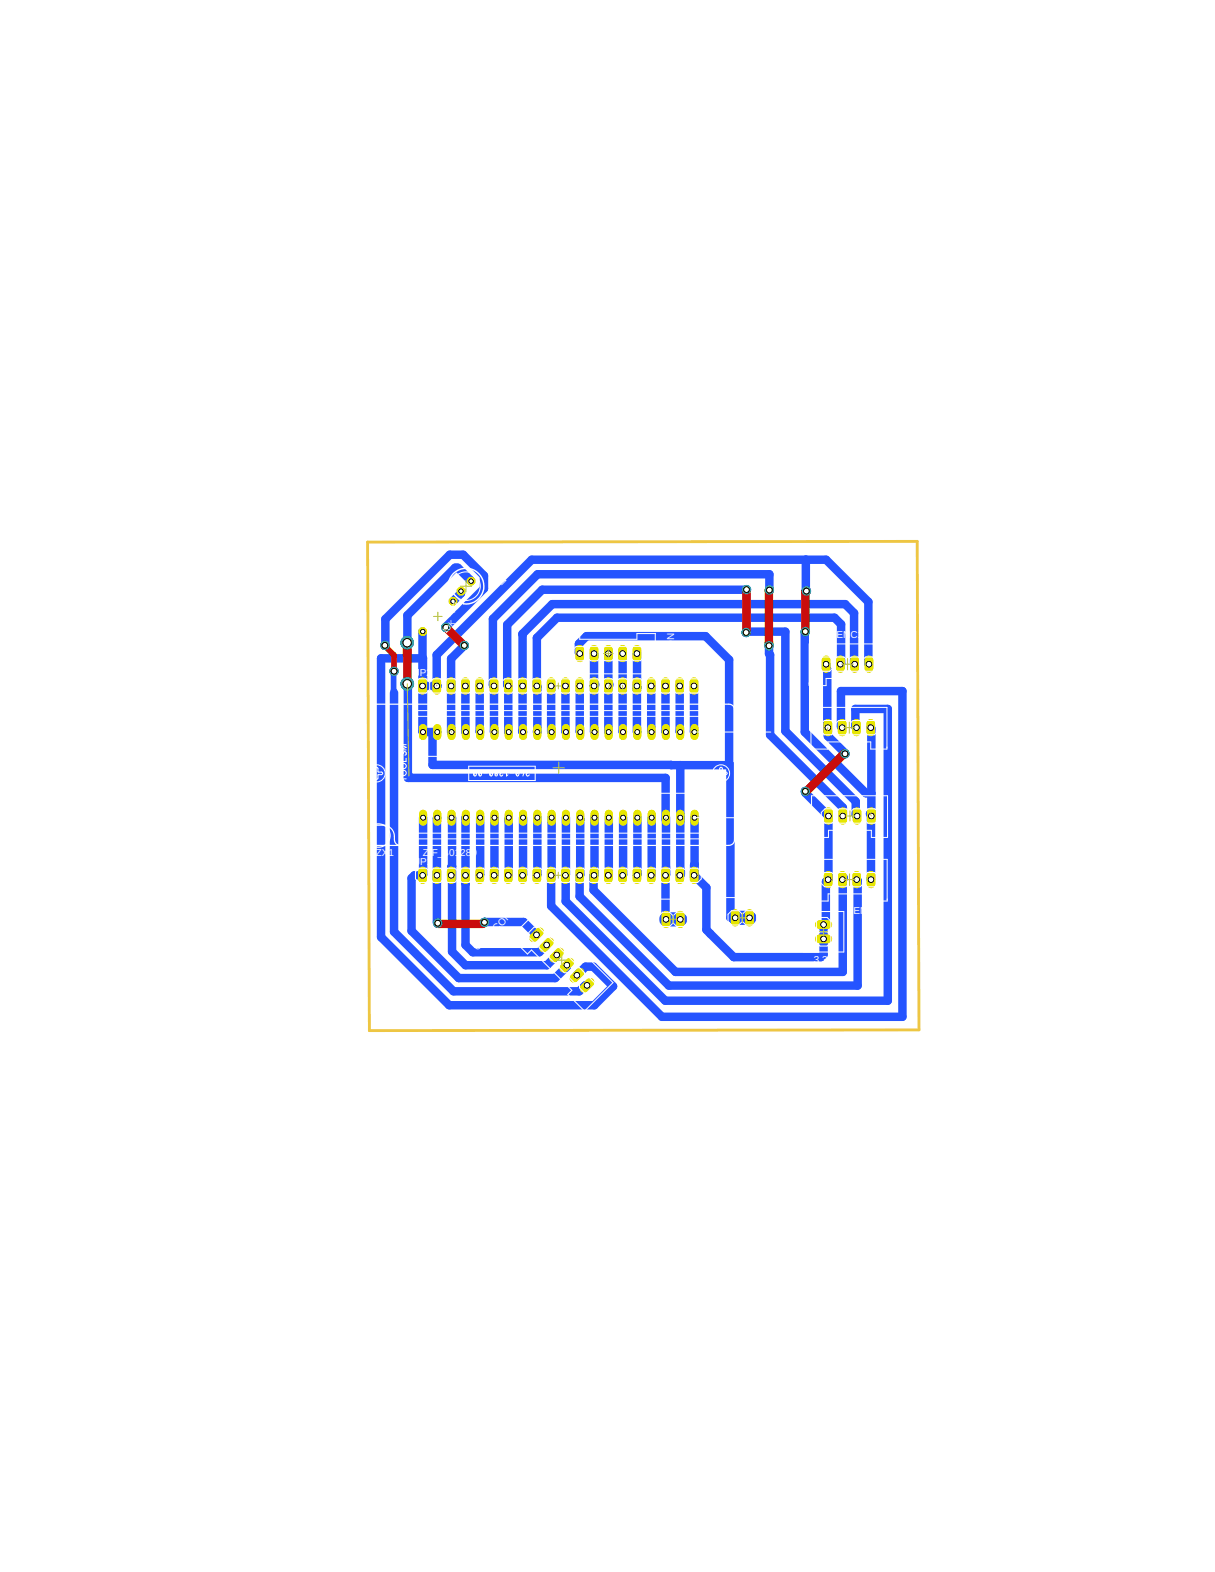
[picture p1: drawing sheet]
<svg xmlns="http://www.w3.org/2000/svg" width="216mm" height="279mm" viewBox="0 0 216 279" stroke-linecap="round" stroke-linejoin="round" font-family="sans-serif">
<defs><g id="words">
<g font-size="1.8" fill="#fff">
<text x="84" y="99" transform="rotate(45 84 99)">LED5MM</text>
<text x="79.5" y="110" transform="rotate(-45 79.5 110)">U$2</text>
<text x="148.6" y="113.3">E</text>
<text x="149.8" y="113.3">NC1</text>
<text x="119.8" y="120" transform="rotate(-90 119.8 120)">CYTRON</text>
<text x="73.7" y="120.1">JP2</text>
<text x="151.9" y="125">ENC3</text>
<text x="149.2" y="149.9">ENC2</text>
<text x="66.8" y="152.2">Z</text>
<text x="67.9" y="152.2">X1</text>
<text x="73.7" y="153.7">JP1</text>
<text x="75.2" y="152.2">ZIF</text>
<text x="77.8" y="152.2">_40</text>
<text x="80.8" y="152.2">12</text>
<text x="82.8" y="152.2">80</text>
<text x="151.6" y="162.4">E</text>
<text x="152.8" y="162.4">NC4</text>
<text x="84.9" y="169" transform="rotate(-45 84.9 169)">CAN_CON</text>
<text x="144.6" y="171.2">3.3V</text>
</g>
<g font-size="1.4" fill="#fff">
<text x="77.1" y="111.3" transform="rotate(-45 77.1 111.3)">RES-7</text>
<text x="79.2" y="112.6" transform="rotate(-45 79.2 112.6)">10K</text>
</g>
</g></defs>
<g fill="none" stroke="#2554ff" stroke-width="1.5">
<path d="M143.2 99.5v5.4l.1 .2M75.1 112.2l.1 17.9M79.2 111.5l6.8-6.9v-2.3l-3.7-3.7h-2.4l-11.4 11.4-.1 4.7M81.9 105.1v.4l-1.4 1.4M82.5 114.7l-2.3 2.4v12.9M83.7 103.3l-2.4-2.4h-.4l-8.5 8.5-.1 4.8M92.9 112.7v.1M103 116.2l-.1-.2v-1.6l1.3-1.3h21.2l4.2 4.2v18.7M105.6 116.2v13.9M108.1 116.2l.1 13.9M110.6 116.2l.1 13.9M113.2 116.2h.1"/>
<path d="M113.2 116.2v13.9M132.6 112.4l.1-.1h6.9v17.6l12.5 12.6v2.3l.2 .2M132.6 104.8h-36.2l-6.3 6.2v10.7l.2 .2 .1 8.2M132.7 104.8h-.1M136.7 114.8v1.4l.1 .2v14.2l13 12.9v1.5M136.7 104.9v-2.8h-41.2l-7.9 7.9v11.7l.2 .2 .1 8.2M143.1 112.2l-.1 .1v17.8l10.9 10.9h.9M146.8 118v.8l.2 .2v10.9M149.3 118h.1M149.3 118l.2-.1v-6.9l-1.2-1.2h-49.3l-3.6 3.6 .1 16.7-.1-.1M151.9 118l-.1-.1v-8.9l-1.6-1.6h-52.1l-5.2 5.2v17.5l-.1-.2M154.4 118l-.1-.1v-10.9l-7.5-7.5h-52.3l-16.9 16.9v5.8l-.2 .1v-.5l.3 .2v-.1h-2.6"/>
<path d="M70 123.1v42.5l10.6 10.6h22.3l1.1-1.1h.3M72.4 121.5l.1 .1v16.7h45.8v7.4M72.7 137.9l.1 .1M75.2 130.1v-13.1h-7.5v49.6l12.1 12.1h25.8l3.3-3.4-3.5-3.5h-1.3l-1.6 1.5M75.2 130.1h1.7v5.9h52.9v27.1h3.4l.3 .3M77 130.1h.7M77.6 121.8l-.2 .2M80.2 130.1v.1M82.7 121.9l.1 8.2M85.2 121.9l.1 8.2M97.9 121.9l.1 8.2M100.5 121.9l.1 8.2"/>
<path d="M103 121.9l.1 8.2M105.8 121.7l-.2 .2M108.3 121.7l-.2 .2M110.6 121.8h.1M110.6 122.7l.1 .1M113.2 122.4v.1M115.7 121.9l.1 8.2M118.3 121.9v8.2M120.8 121.9l.1 8.2M120.9 136l-.1 19.6 .2-.2v-.8M123.3 121.9l.1 8.2M147.1 129.3v1.5l3.1 3.2"/>
<path d="M149.6 129.3l-.2-.2v-6.3h11v57.9h-42.8l-19.7-19.7v-5.4M152.2 129.3l-.2-.1v-3.2h5.8v51.9h-39.6l-17.7-17.7v-4.6M154.6 129.2l.2 .3v15.5M75.2 145.3v10.2l-1.6 .1-.5 .5v9.4l8.4 8.3h17.2l2-2v-.3M77.7 145.3l-.1 18.6 .2 .2M80.2 145.3l.1 23.8 2.4 2.5h14.5l1.7-1.9M80.3 154l-.1 .1v1.5M82.7 157v.1M82.8 145.3l-.1 22.7 1.3 1.2h11.8l1.3-1.2M85.3 145.3v10.3M87.9 145.3l-.1 10.3M90.4 145.3l-.1 10.3"/>
<path d="M92.9 145.3v10.3M95.5 145.3l-.1 10.3M97.9 155.6h.1M98 145.3l-.1 10.3M100.6 145.3v10.1l-.2 .1M103.1 145.3l-.1 14 15.9 15.9h33.5v-18.7l-.2-.2M105.6 145.3v10.2l-.1 .2v2.5l14.5 14.5h29.8v-16.8l-.1 .1v.3l.2-.4M108.2 145.3l-.1 10.3M110.7 145.3l-.1 10.3M113.3 145.3l-.1 10.3M115.8 145.3l-.1 10.3M118.3 145.3v18.1"/>
<path d="M123.5 153.6l-.2 .2v2.1M123.5 145.2l-.2 10.4 2.2 2.2v7.4l4.9 4.9h15.5l.4-.4v-5.4l-.1 .2M143.1 140.7v.2l4.1 4.1v11.3M147.2 156.3l-.2 .1M147.2 156.3l-.5 .4v7.2l-.5 .6M154.6 144.6l.2 .2v11.5h-.1M86.1 163.9h6.9l2.3 2.3M102.5 173.3h.1M130.5 163h.1M130.5 163l.1 .1M146.2 164.5h.1"/>
</g>
<path d="M118.3 163.4h2.6M130.6 163.1h2.6" fill="none" stroke="#2554ff" stroke-width="2.5"/>
<path d="M70 119.3v3.8M130.6 163.1l-.1 .2" fill="none" stroke="#2554ff" stroke-width="1"/>
<path d="M145.6 164.3h1.5" fill="none" stroke="#e6e600" stroke-width="1.5"/>
<circle cx="146.3" cy="164.3" r=".51" fill="#fff" stroke="#000" stroke-width=".18"/>
<path d="M145.6 166.9h1.5" fill="none" stroke="#e6e600" stroke-width="1.5"/>
<circle cx="146.3" cy="166.9" r=".51" fill="#fff" stroke="#000" stroke-width=".18"/>
<path d="M118.3 162.6v1.6" fill="none" stroke="#e6e600" stroke-width="1.5"/>
<circle cx="118.3" cy="163.4" r=".51" fill="#fff" stroke="#000" stroke-width=".18"/>
<path d="M120.9 162.6v1.6" fill="none" stroke="#e6e600" stroke-width="1.5"/>
<circle cx="120.9" cy="163.4" r=".51" fill="#fff" stroke="#000" stroke-width=".18"/>
<path d="M95.9 165.6l-1.1 1.1" fill="none" stroke="#e6e600" stroke-width="1.5"/>
<circle cx="95.3" cy="166.2" r=".51" fill="#fff" stroke="#000" stroke-width=".18"/>
<path d="M97.7 167.4l-1.1 1.1" fill="none" stroke="#e6e600" stroke-width="1.5"/>
<circle cx="97.1" cy="168" r=".51" fill="#fff" stroke="#000" stroke-width=".18"/>
<path d="M99.5 169.2l-1.1 1.1" fill="none" stroke="#e6e600" stroke-width="1.5"/>
<circle cx="98.9" cy="169.7" r=".51" fill="#fff" stroke="#000" stroke-width=".18"/>
<path d="M101.3 171l-1.1 1.1" fill="none" stroke="#e6e600" stroke-width="1.5"/>
<circle cx="100.7" cy="171.5" r=".51" fill="#fff" stroke="#000" stroke-width=".18"/>
<path d="M103.1 172.8l-1.1 1.1" fill="none" stroke="#e6e600" stroke-width="1.5"/>
<circle cx="102.5" cy="173.3" r=".51" fill="#fff" stroke="#000" stroke-width=".18"/>
<path d="M104.9 174.6l-1.1 1.1" fill="none" stroke="#e6e600" stroke-width="1.5"/>
<circle cx="104.3" cy="175.1" r=".51" fill="#fff" stroke="#000" stroke-width=".18"/>
<path d="M146.8 117.3v1.5" fill="none" stroke="#e6e600" stroke-width="1.5"/>
<circle cx="146.8" cy="118" r=".51" fill="#fff" stroke="#000" stroke-width=".18"/>
<path d="M149.3 117.3v1.5" fill="none" stroke="#e6e600" stroke-width="1.5"/>
<circle cx="149.3" cy="118" r=".51" fill="#fff" stroke="#000" stroke-width=".18"/>
<path d="M151.9 117.3v1.5" fill="none" stroke="#e6e600" stroke-width="1.5"/>
<circle cx="151.9" cy="118" r=".51" fill="#fff" stroke="#000" stroke-width=".18"/>
<path d="M154.4 117.3v1.5" fill="none" stroke="#e6e600" stroke-width="1.5"/>
<circle cx="154.4" cy="118" r=".51" fill="#fff" stroke="#000" stroke-width=".18"/>
<path d="M147.2 144.3v1.5" fill="none" stroke="#e6e600" stroke-width="1.5"/>
<circle cx="147.2" cy="145" r=".51" fill="#fff" stroke="#000" stroke-width=".18"/>
<path d="M149.8 144.3v1.5" fill="none" stroke="#e6e600" stroke-width="1.5"/>
<circle cx="149.8" cy="145" r=".51" fill="#fff" stroke="#000" stroke-width=".18"/>
<path d="M152.3 144.3v1.5" fill="none" stroke="#e6e600" stroke-width="1.5"/>
<circle cx="152.3" cy="145" r=".51" fill="#fff" stroke="#000" stroke-width=".18"/>
<path d="M154.8 144.3v1.5" fill="none" stroke="#e6e600" stroke-width="1.5"/>
<circle cx="154.8" cy="145" r=".51" fill="#fff" stroke="#000" stroke-width=".18"/>
<path d="M147.1 128.6v1.5" fill="none" stroke="#e6e600" stroke-width="1.5"/>
<circle cx="147.1" cy="129.3" r=".51" fill="#fff" stroke="#000" stroke-width=".18"/>
<path d="M149.6 128.6v1.5" fill="none" stroke="#e6e600" stroke-width="1.5"/>
<circle cx="149.6" cy="129.3" r=".51" fill="#fff" stroke="#000" stroke-width=".18"/>
<path d="M152.2 128.6v1.5" fill="none" stroke="#e6e600" stroke-width="1.5"/>
<circle cx="152.2" cy="129.3" r=".51" fill="#fff" stroke="#000" stroke-width=".18"/>
<path d="M154.7 128.6v1.5" fill="none" stroke="#e6e600" stroke-width="1.5"/>
<circle cx="154.7" cy="129.3" r=".51" fill="#fff" stroke="#000" stroke-width=".18"/>
<path d="M147.2 155.6v1.5" fill="none" stroke="#e6e600" stroke-width="1.5"/>
<circle cx="147.2" cy="156.3" r=".51" fill="#fff" stroke="#000" stroke-width=".18"/>
<path d="M149.7 155.6v1.5" fill="none" stroke="#e6e600" stroke-width="1.5"/>
<circle cx="149.7" cy="156.3" r=".51" fill="#fff" stroke="#000" stroke-width=".18"/>
<path d="M152.2 155.6v1.5" fill="none" stroke="#e6e600" stroke-width="1.5"/>
<circle cx="152.2" cy="156.3" r=".51" fill="#fff" stroke="#000" stroke-width=".18"/>
<path d="M154.8 155.6v1.5" fill="none" stroke="#e6e600" stroke-width="1.5"/>
<circle cx="154.8" cy="156.3" r=".51" fill="#fff" stroke="#000" stroke-width=".18"/>
<path d="M130.6 162.4v1.5" fill="none" stroke="#e6e600" stroke-width="1.5"/>
<circle cx="130.6" cy="163.1" r=".51" fill="#fff" stroke="#000" stroke-width=".18"/>
<path d="M133.2 162.4v1.5" fill="none" stroke="#e6e600" stroke-width="1.5"/>
<circle cx="133.2" cy="163.1" r=".51" fill="#fff" stroke="#000" stroke-width=".18"/>
<path d="M75.1 154.8v1.5" fill="none" stroke="#e6e600" stroke-width="1.5"/>
<circle cx="75.1" cy="155.6" r=".51" fill="#fff" stroke="#000" stroke-width=".18"/>
<path d="M77.6 154.8v1.5" fill="none" stroke="#e6e600" stroke-width="1.5"/>
<circle cx="77.6" cy="155.6" r=".51" fill="#fff" stroke="#000" stroke-width=".18"/>
<path d="M80.2 154.8v1.5" fill="none" stroke="#e6e600" stroke-width="1.5"/>
<circle cx="80.2" cy="155.6" r=".51" fill="#fff" stroke="#000" stroke-width=".18"/>
<path d="M82.7 154.8v1.5" fill="none" stroke="#e6e600" stroke-width="1.5"/>
<circle cx="82.7" cy="155.6" r=".51" fill="#fff" stroke="#000" stroke-width=".18"/>
<path d="M85.3 154.8v1.5" fill="none" stroke="#e6e600" stroke-width="1.5"/>
<circle cx="85.3" cy="155.6" r=".51" fill="#fff" stroke="#000" stroke-width=".18"/>
<path d="M87.8 154.8v1.5" fill="none" stroke="#e6e600" stroke-width="1.5"/>
<circle cx="87.8" cy="155.6" r=".51" fill="#fff" stroke="#000" stroke-width=".18"/>
<path d="M90.3 154.8v1.5" fill="none" stroke="#e6e600" stroke-width="1.5"/>
<circle cx="90.3" cy="155.6" r=".51" fill="#fff" stroke="#000" stroke-width=".18"/>
<path d="M92.9 154.8v1.5" fill="none" stroke="#e6e600" stroke-width="1.5"/>
<circle cx="92.9" cy="155.6" r=".51" fill="#fff" stroke="#000" stroke-width=".18"/>
<path d="M95.4 154.8v1.5" fill="none" stroke="#e6e600" stroke-width="1.5"/>
<circle cx="95.4" cy="155.6" r=".51" fill="#fff" stroke="#000" stroke-width=".18"/>
<path d="M97.9 154.8v1.5" fill="none" stroke="#e6e600" stroke-width="1.5"/>
<circle cx="97.9" cy="155.6" r=".51" fill="#fff" stroke="#000" stroke-width=".18"/>
<path d="M100.5 154.8v1.5" fill="none" stroke="#e6e600" stroke-width="1.5"/>
<circle cx="100.5" cy="155.6" r=".51" fill="#fff" stroke="#000" stroke-width=".18"/>
<path d="M103 154.8v1.5" fill="none" stroke="#e6e600" stroke-width="1.5"/>
<circle cx="103" cy="155.6" r=".51" fill="#fff" stroke="#000" stroke-width=".18"/>
<path d="M105.6 154.8v1.5" fill="none" stroke="#e6e600" stroke-width="1.5"/>
<circle cx="105.6" cy="155.6" r=".51" fill="#fff" stroke="#000" stroke-width=".18"/>
<path d="M108.1 154.8v1.5" fill="none" stroke="#e6e600" stroke-width="1.5"/>
<circle cx="108.1" cy="155.6" r=".51" fill="#fff" stroke="#000" stroke-width=".18"/>
<path d="M110.6 154.8v1.5" fill="none" stroke="#e6e600" stroke-width="1.5"/>
<circle cx="110.6" cy="155.6" r=".51" fill="#fff" stroke="#000" stroke-width=".18"/>
<path d="M113.2 154.8v1.5" fill="none" stroke="#e6e600" stroke-width="1.5"/>
<circle cx="113.2" cy="155.6" r=".51" fill="#fff" stroke="#000" stroke-width=".18"/>
<path d="M115.7 154.8v1.5" fill="none" stroke="#e6e600" stroke-width="1.5"/>
<circle cx="115.7" cy="155.6" r=".51" fill="#fff" stroke="#000" stroke-width=".18"/>
<path d="M118.3 154.8v1.5" fill="none" stroke="#e6e600" stroke-width="1.5"/>
<circle cx="118.3" cy="155.6" r=".51" fill="#fff" stroke="#000" stroke-width=".18"/>
<path d="M120.8 154.8v1.5" fill="none" stroke="#e6e600" stroke-width="1.5"/>
<circle cx="120.8" cy="155.6" r=".51" fill="#fff" stroke="#000" stroke-width=".18"/>
<path d="M123.3 154.8v1.5" fill="none" stroke="#e6e600" stroke-width="1.5"/>
<circle cx="123.3" cy="155.6" r=".51" fill="#fff" stroke="#000" stroke-width=".18"/>
<path d="M75.1 121.2v1.5" fill="none" stroke="#e6e600" stroke-width="1.5"/>
<circle cx="75.1" cy="121.9" r=".51" fill="#fff" stroke="#000" stroke-width=".18"/>
<path d="M77.6 121.2v1.5" fill="none" stroke="#e6e600" stroke-width="1.5"/>
<circle cx="77.6" cy="121.9" r=".51" fill="#fff" stroke="#000" stroke-width=".18"/>
<path d="M80.2 121.2v1.5" fill="none" stroke="#e6e600" stroke-width="1.5"/>
<circle cx="80.2" cy="121.9" r=".51" fill="#fff" stroke="#000" stroke-width=".18"/>
<path d="M82.7 121.2v1.5" fill="none" stroke="#e6e600" stroke-width="1.5"/>
<circle cx="82.7" cy="121.9" r=".51" fill="#fff" stroke="#000" stroke-width=".18"/>
<path d="M85.2 121.2v1.5" fill="none" stroke="#e6e600" stroke-width="1.5"/>
<circle cx="85.2" cy="121.9" r=".51" fill="#fff" stroke="#000" stroke-width=".18"/>
<path d="M87.8 121.2v1.5" fill="none" stroke="#e6e600" stroke-width="1.5"/>
<circle cx="87.8" cy="121.9" r=".51" fill="#fff" stroke="#000" stroke-width=".18"/>
<path d="M90.3 121.2v1.5" fill="none" stroke="#e6e600" stroke-width="1.5"/>
<circle cx="90.3" cy="121.9" r=".51" fill="#fff" stroke="#000" stroke-width=".18"/>
<path d="M92.9 121.2v1.5" fill="none" stroke="#e6e600" stroke-width="1.5"/>
<circle cx="92.9" cy="121.9" r=".51" fill="#fff" stroke="#000" stroke-width=".18"/>
<path d="M95.4 121.2v1.5" fill="none" stroke="#e6e600" stroke-width="1.5"/>
<circle cx="95.4" cy="121.9" r=".51" fill="#fff" stroke="#000" stroke-width=".18"/>
<path d="M97.9 121.2v1.5" fill="none" stroke="#e6e600" stroke-width="1.5"/>
<circle cx="97.9" cy="121.9" r=".51" fill="#fff" stroke="#000" stroke-width=".18"/>
<path d="M100.5 121.2v1.5" fill="none" stroke="#e6e600" stroke-width="1.5"/>
<circle cx="100.5" cy="121.9" r=".51" fill="#fff" stroke="#000" stroke-width=".18"/>
<path d="M103 121.2v1.5" fill="none" stroke="#e6e600" stroke-width="1.5"/>
<circle cx="103" cy="121.9" r=".51" fill="#fff" stroke="#000" stroke-width=".18"/>
<path d="M105.6 121.2v1.5" fill="none" stroke="#e6e600" stroke-width="1.5"/>
<circle cx="105.6" cy="121.9" r=".51" fill="#fff" stroke="#000" stroke-width=".18"/>
<path d="M108.1 121.2v1.5" fill="none" stroke="#e6e600" stroke-width="1.5"/>
<circle cx="108.1" cy="121.9" r=".51" fill="#fff" stroke="#000" stroke-width=".18"/>
<path d="M110.6 121.2v1.5" fill="none" stroke="#e6e600" stroke-width="1.5"/>
<circle cx="110.6" cy="121.9" r=".51" fill="#fff" stroke="#000" stroke-width=".18"/>
<path d="M113.2 121.2v1.5" fill="none" stroke="#e6e600" stroke-width="1.5"/>
<circle cx="113.2" cy="121.9" r=".51" fill="#fff" stroke="#000" stroke-width=".18"/>
<path d="M115.7 121.2v1.5" fill="none" stroke="#e6e600" stroke-width="1.5"/>
<circle cx="115.7" cy="121.9" r=".51" fill="#fff" stroke="#000" stroke-width=".18"/>
<path d="M118.3 121.2v1.5" fill="none" stroke="#e6e600" stroke-width="1.5"/>
<circle cx="118.3" cy="121.9" r=".51" fill="#fff" stroke="#000" stroke-width=".18"/>
<path d="M120.8 121.2v1.5" fill="none" stroke="#e6e600" stroke-width="1.5"/>
<circle cx="120.8" cy="121.9" r=".51" fill="#fff" stroke="#000" stroke-width=".18"/>
<path d="M123.3 121.2v1.5" fill="none" stroke="#e6e600" stroke-width="1.5"/>
<circle cx="123.3" cy="121.9" r=".51" fill="#fff" stroke="#000" stroke-width=".18"/>
<circle cx="83.7" cy="103.3" r=".71" fill="#e6e600" stroke="#e6e600" stroke-width=".18"/>
<circle cx="83.7" cy="103.3" r=".4" fill="#fff" stroke="#000" stroke-width=".18"/>
<circle cx="81.9" cy="105.1" r=".71" fill="#e6e600" stroke="#e6e600" stroke-width=".18"/>
<circle cx="81.9" cy="105.1" r=".4" fill="#fff" stroke="#000" stroke-width=".18"/>
<circle cx="75.1" cy="112.2" r=".71" fill="#e6e600" stroke="#e6e600" stroke-width=".18"/>
<circle cx="75.1" cy="112.2" r=".4" fill="#fff" stroke="#000" stroke-width=".18"/>
<circle cx="80.5" cy="106.9" r=".71" fill="#e6e600" stroke="#e6e600" stroke-width=".18"/>
<circle cx="80.5" cy="106.9" r=".4" fill="#fff" stroke="#000" stroke-width=".18"/>
<path d="M113.2 115.4v1.5" fill="none" stroke="#e6e600" stroke-width="1.5"/>
<circle cx="113.2" cy="116.2" r=".51" fill="#fff" stroke="#000" stroke-width=".18"/>
<path d="M110.6 115.4v1.5" fill="none" stroke="#e6e600" stroke-width="1.5"/>
<circle cx="110.6" cy="116.2" r=".51" fill="#fff" stroke="#000" stroke-width=".18"/>
<path d="M108.1 115.4v1.5" fill="none" stroke="#e6e600" stroke-width="1.5"/>
<circle cx="108.1" cy="116.2" r=".51" fill="#fff" stroke="#000" stroke-width=".18"/>
<path d="M105.6 115.4v1.5" fill="none" stroke="#e6e600" stroke-width="1.5"/>
<circle cx="105.6" cy="116.2" r=".51" fill="#fff" stroke="#000" stroke-width=".18"/>
<path d="M103 115.4v1.5" fill="none" stroke="#e6e600" stroke-width="1.5"/>
<circle cx="103" cy="116.2" r=".51" fill="#fff" stroke="#000" stroke-width=".18"/>
<path d="M75.2 144.6v1.4" fill="none" stroke="#e6e600" stroke-width="1.4"/>
<circle cx="75.2" cy="145.3" r=".44" fill="#fff" stroke="#000" stroke-width=".18"/>
<path d="M77.7 144.6v1.4" fill="none" stroke="#e6e600" stroke-width="1.4"/>
<circle cx="77.7" cy="145.3" r=".44" fill="#fff" stroke="#000" stroke-width=".18"/>
<path d="M80.2 144.6v1.4" fill="none" stroke="#e6e600" stroke-width="1.4"/>
<circle cx="80.2" cy="145.3" r=".44" fill="#fff" stroke="#000" stroke-width=".18"/>
<path d="M82.8 144.6v1.4" fill="none" stroke="#e6e600" stroke-width="1.4"/>
<circle cx="82.8" cy="145.3" r=".44" fill="#fff" stroke="#000" stroke-width=".18"/>
<path d="M85.3 144.6v1.4" fill="none" stroke="#e6e600" stroke-width="1.4"/>
<circle cx="85.3" cy="145.3" r=".44" fill="#fff" stroke="#000" stroke-width=".18"/>
<path d="M87.9 144.6v1.4" fill="none" stroke="#e6e600" stroke-width="1.4"/>
<circle cx="87.9" cy="145.3" r=".44" fill="#fff" stroke="#000" stroke-width=".18"/>
<path d="M90.4 144.6v1.4" fill="none" stroke="#e6e600" stroke-width="1.4"/>
<circle cx="90.4" cy="145.3" r=".44" fill="#fff" stroke="#000" stroke-width=".18"/>
<path d="M92.9 144.6v1.4" fill="none" stroke="#e6e600" stroke-width="1.4"/>
<circle cx="92.9" cy="145.3" r=".44" fill="#fff" stroke="#000" stroke-width=".18"/>
<path d="M95.5 144.6v1.4" fill="none" stroke="#e6e600" stroke-width="1.4"/>
<circle cx="95.5" cy="145.3" r=".44" fill="#fff" stroke="#000" stroke-width=".18"/>
<path d="M98 144.6v1.4" fill="none" stroke="#e6e600" stroke-width="1.4"/>
<circle cx="98" cy="145.3" r=".44" fill="#fff" stroke="#000" stroke-width=".18"/>
<path d="M100.6 144.6v1.4" fill="none" stroke="#e6e600" stroke-width="1.4"/>
<circle cx="100.6" cy="145.3" r=".44" fill="#fff" stroke="#000" stroke-width=".18"/>
<path d="M103.1 144.6v1.4" fill="none" stroke="#e6e600" stroke-width="1.4"/>
<circle cx="103.1" cy="145.3" r=".44" fill="#fff" stroke="#000" stroke-width=".18"/>
<path d="M105.6 144.6v1.4" fill="none" stroke="#e6e600" stroke-width="1.4"/>
<circle cx="105.6" cy="145.3" r=".44" fill="#fff" stroke="#000" stroke-width=".18"/>
<path d="M108.2 144.6v1.4" fill="none" stroke="#e6e600" stroke-width="1.4"/>
<circle cx="108.2" cy="145.3" r=".44" fill="#fff" stroke="#000" stroke-width=".18"/>
<path d="M110.7 144.6v1.4" fill="none" stroke="#e6e600" stroke-width="1.4"/>
<circle cx="110.7" cy="145.3" r=".44" fill="#fff" stroke="#000" stroke-width=".18"/>
<path d="M113.3 144.6v1.4" fill="none" stroke="#e6e600" stroke-width="1.4"/>
<circle cx="113.3" cy="145.3" r=".44" fill="#fff" stroke="#000" stroke-width=".18"/>
<path d="M115.8 144.6v1.4" fill="none" stroke="#e6e600" stroke-width="1.4"/>
<circle cx="115.8" cy="145.3" r=".44" fill="#fff" stroke="#000" stroke-width=".18"/>
<path d="M118.3 144.6v1.4" fill="none" stroke="#e6e600" stroke-width="1.4"/>
<circle cx="118.3" cy="145.3" r=".44" fill="#fff" stroke="#000" stroke-width=".18"/>
<path d="M120.9 144.6v1.4" fill="none" stroke="#e6e600" stroke-width="1.4"/>
<circle cx="120.9" cy="145.3" r=".44" fill="#fff" stroke="#000" stroke-width=".18"/>
<path d="M123.4 144.6v1.4" fill="none" stroke="#e6e600" stroke-width="1.4"/>
<circle cx="123.4" cy="145.3" r=".44" fill="#fff" stroke="#000" stroke-width=".18"/>
<path d="M123.4 129.4v1.4" fill="none" stroke="#e6e600" stroke-width="1.4"/>
<circle cx="123.4" cy="130.1" r=".44" fill="#fff" stroke="#000" stroke-width=".18"/>
<path d="M120.9 129.4v1.4" fill="none" stroke="#e6e600" stroke-width="1.4"/>
<circle cx="120.9" cy="130.1" r=".44" fill="#fff" stroke="#000" stroke-width=".18"/>
<path d="M118.3 129.4v1.4" fill="none" stroke="#e6e600" stroke-width="1.4"/>
<circle cx="118.3" cy="130.1" r=".44" fill="#fff" stroke="#000" stroke-width=".18"/>
<path d="M115.8 129.4v1.4" fill="none" stroke="#e6e600" stroke-width="1.4"/>
<circle cx="115.8" cy="130.1" r=".44" fill="#fff" stroke="#000" stroke-width=".18"/>
<path d="M113.2 129.4v1.4" fill="none" stroke="#e6e600" stroke-width="1.4"/>
<circle cx="113.2" cy="130.1" r=".44" fill="#fff" stroke="#000" stroke-width=".18"/>
<path d="M110.7 129.4v1.4" fill="none" stroke="#e6e600" stroke-width="1.4"/>
<circle cx="110.7" cy="130.1" r=".44" fill="#fff" stroke="#000" stroke-width=".18"/>
<path d="M108.2 129.4v1.4" fill="none" stroke="#e6e600" stroke-width="1.4"/>
<circle cx="108.2" cy="130.1" r=".44" fill="#fff" stroke="#000" stroke-width=".18"/>
<path d="M105.6 129.4v1.4" fill="none" stroke="#e6e600" stroke-width="1.4"/>
<circle cx="105.6" cy="130.1" r=".44" fill="#fff" stroke="#000" stroke-width=".18"/>
<path d="M103.1 129.4v1.4" fill="none" stroke="#e6e600" stroke-width="1.4"/>
<circle cx="103.1" cy="130.1" r=".44" fill="#fff" stroke="#000" stroke-width=".18"/>
<path d="M100.6 129.4v1.4" fill="none" stroke="#e6e600" stroke-width="1.4"/>
<circle cx="100.6" cy="130.1" r=".44" fill="#fff" stroke="#000" stroke-width=".18"/>
<path d="M98 129.4v1.4" fill="none" stroke="#e6e600" stroke-width="1.4"/>
<circle cx="98" cy="130.1" r=".44" fill="#fff" stroke="#000" stroke-width=".18"/>
<path d="M95.5 129.4v1.4" fill="none" stroke="#e6e600" stroke-width="1.4"/>
<circle cx="95.5" cy="130.1" r=".44" fill="#fff" stroke="#000" stroke-width=".18"/>
<path d="M92.9 129.4v1.4" fill="none" stroke="#e6e600" stroke-width="1.4"/>
<circle cx="92.9" cy="130.1" r=".44" fill="#fff" stroke="#000" stroke-width=".18"/>
<path d="M90.4 129.4v1.4" fill="none" stroke="#e6e600" stroke-width="1.4"/>
<circle cx="90.4" cy="130.1" r=".44" fill="#fff" stroke="#000" stroke-width=".18"/>
<path d="M87.9 129.4v1.4" fill="none" stroke="#e6e600" stroke-width="1.4"/>
<circle cx="87.9" cy="130.1" r=".44" fill="#fff" stroke="#000" stroke-width=".18"/>
<path d="M85.3 129.4v1.4" fill="none" stroke="#e6e600" stroke-width="1.4"/>
<circle cx="85.3" cy="130.1" r=".44" fill="#fff" stroke="#000" stroke-width=".18"/>
<path d="M82.8 129.4v1.4" fill="none" stroke="#e6e600" stroke-width="1.4"/>
<circle cx="82.8" cy="130.1" r=".44" fill="#fff" stroke="#000" stroke-width=".18"/>
<path d="M80.2 129.4v1.4" fill="none" stroke="#e6e600" stroke-width="1.4"/>
<circle cx="80.2" cy="130.1" r=".44" fill="#fff" stroke="#000" stroke-width=".18"/>
<path d="M77.7 129.4v1.4" fill="none" stroke="#e6e600" stroke-width="1.4"/>
<circle cx="77.7" cy="130.1" r=".44" fill="#fff" stroke="#000" stroke-width=".18"/>
<path d="M75.2 129.4v1.4" fill="none" stroke="#e6e600" stroke-width="1.4"/>
<circle cx="75.2" cy="130.1" r=".44" fill="#fff" stroke="#000" stroke-width=".18"/>
<circle cx="86.1" cy="163.9" r=".74" fill="#0dab76" stroke="#0dab76" stroke-width=".18"/>
<circle cx="86.1" cy="163.9" r=".51" fill="#fff" stroke="#000" stroke-width=".18"/>
<circle cx="77.8" cy="164.1" r=".74" fill="#0dab76" stroke="#0dab76" stroke-width=".18"/>
<circle cx="77.8" cy="164.1" r=".51" fill="#fff" stroke="#000" stroke-width=".18"/>
<circle cx="72.3" cy="114.2" r="1.12" fill="#0dab76" stroke="#0dab76" stroke-width=".18"/>
<circle cx="72.3" cy="114.2" r=".74" fill="#fff" stroke="#000" stroke-width=".18"/>
<circle cx="72.4" cy="121.5" r="1.12" fill="#0dab76" stroke="#0dab76" stroke-width=".18"/>
<circle cx="72.4" cy="121.5" r=".74" fill="#fff" stroke="#000" stroke-width=".18"/>
<circle cx="132.7" cy="104.8" r=".74" fill="#0dab76" stroke="#0dab76" stroke-width=".18"/>
<circle cx="132.7" cy="104.8" r=".51" fill="#fff" stroke="#000" stroke-width=".18"/>
<circle cx="132.6" cy="112.4" r=".74" fill="#0dab76" stroke="#0dab76" stroke-width=".18"/>
<circle cx="132.6" cy="112.4" r=".51" fill="#fff" stroke="#000" stroke-width=".18"/>
<circle cx="136.7" cy="104.9" r=".74" fill="#0dab76" stroke="#0dab76" stroke-width=".18"/>
<circle cx="136.7" cy="104.9" r=".51" fill="#fff" stroke="#000" stroke-width=".18"/>
<circle cx="136.7" cy="114.8" r=".74" fill="#0dab76" stroke="#0dab76" stroke-width=".18"/>
<circle cx="136.7" cy="114.8" r=".51" fill="#fff" stroke="#000" stroke-width=".18"/>
<circle cx="143.1" cy="140.7" r=".74" fill="#0dab76" stroke="#0dab76" stroke-width=".18"/>
<circle cx="143.1" cy="140.7" r=".51" fill="#fff" stroke="#000" stroke-width=".18"/>
<circle cx="150.2" cy="134" r=".74" fill="#0dab76" stroke="#0dab76" stroke-width=".18"/>
<circle cx="150.2" cy="134" r=".51" fill="#fff" stroke="#000" stroke-width=".18"/>
<circle cx="143.1" cy="112.2" r=".74" fill="#0dab76" stroke="#0dab76" stroke-width=".18"/>
<circle cx="143.1" cy="112.2" r=".51" fill="#fff" stroke="#000" stroke-width=".18"/>
<circle cx="143.3" cy="105.1" r=".74" fill="#0dab76" stroke="#0dab76" stroke-width=".18"/>
<circle cx="143.3" cy="105.1" r=".51" fill="#fff" stroke="#000" stroke-width=".18"/>
<circle cx="70" cy="119.3" r=".74" fill="#0dab76" stroke="#0dab76" stroke-width=".18"/>
<circle cx="70" cy="119.3" r=".51" fill="#fff" stroke="#000" stroke-width=".18"/>
<circle cx="68.4" cy="114.7" r=".74" fill="#0dab76" stroke="#0dab76" stroke-width=".18"/>
<circle cx="68.4" cy="114.7" r=".51" fill="#fff" stroke="#000" stroke-width=".18"/>
<circle cx="79.2" cy="111.5" r=".74" fill="#0dab76" stroke="#0dab76" stroke-width=".18"/>
<circle cx="79.2" cy="111.5" r=".51" fill="#fff" stroke="#000" stroke-width=".18"/>
<circle cx="82.5" cy="114.7" r=".74" fill="#0dab76" stroke="#0dab76" stroke-width=".18"/>
<circle cx="82.5" cy="114.7" r=".51" fill="#fff" stroke="#000" stroke-width=".18"/>
<path d="M72.3 116.4v-2.2l.1 7.3M79.2 111.5l3.3 3.2M132.7 104.8l-.1 7.6M136.6 114.2h.1M136.7 104.9v9.9M143.3 105.1l-.2 .2v6.9M150.2 134h-.2l-6.7 6.7h-.2M86.1 163.9l-.3 .3h-7.9l-.1-.1" fill="none" stroke="#c90d0c" stroke-width="1.5"/>
<path d="M68.4 114.7l1.6 1.7v2.9" fill="none" stroke="#c90d0c" stroke-width="1"/>
<path d="M145.6 164.3h1.5" fill="none" stroke="#e6e600" stroke-width="1.5"/>
<circle cx="146.3" cy="164.3" r=".51" fill="#fff" stroke="#000" stroke-width=".18"/>
<path d="M145.6 166.9h1.5" fill="none" stroke="#e6e600" stroke-width="1.5"/>
<circle cx="146.3" cy="166.9" r=".51" fill="#fff" stroke="#000" stroke-width=".18"/>
<path d="M118.3 162.6v1.6" fill="none" stroke="#e6e600" stroke-width="1.5"/>
<circle cx="118.3" cy="163.4" r=".51" fill="#fff" stroke="#000" stroke-width=".18"/>
<path d="M120.9 162.6v1.6" fill="none" stroke="#e6e600" stroke-width="1.5"/>
<circle cx="120.9" cy="163.4" r=".51" fill="#fff" stroke="#000" stroke-width=".18"/>
<path d="M95.9 165.6l-1.1 1.1" fill="none" stroke="#e6e600" stroke-width="1.5"/>
<circle cx="95.3" cy="166.2" r=".51" fill="#fff" stroke="#000" stroke-width=".18"/>
<path d="M97.7 167.4l-1.1 1.1" fill="none" stroke="#e6e600" stroke-width="1.5"/>
<circle cx="97.1" cy="168" r=".51" fill="#fff" stroke="#000" stroke-width=".18"/>
<path d="M99.5 169.2l-1.1 1.1" fill="none" stroke="#e6e600" stroke-width="1.5"/>
<circle cx="98.9" cy="169.7" r=".51" fill="#fff" stroke="#000" stroke-width=".18"/>
<path d="M101.3 171l-1.1 1.1" fill="none" stroke="#e6e600" stroke-width="1.5"/>
<circle cx="100.7" cy="171.5" r=".51" fill="#fff" stroke="#000" stroke-width=".18"/>
<path d="M103.1 172.8l-1.1 1.1" fill="none" stroke="#e6e600" stroke-width="1.5"/>
<circle cx="102.5" cy="173.3" r=".51" fill="#fff" stroke="#000" stroke-width=".18"/>
<path d="M104.9 174.6l-1.1 1.1" fill="none" stroke="#e6e600" stroke-width="1.5"/>
<circle cx="104.3" cy="175.1" r=".51" fill="#fff" stroke="#000" stroke-width=".18"/>
<path d="M146.8 117.3v1.5" fill="none" stroke="#e6e600" stroke-width="1.5"/>
<circle cx="146.8" cy="118" r=".51" fill="#fff" stroke="#000" stroke-width=".18"/>
<path d="M149.3 117.3v1.5" fill="none" stroke="#e6e600" stroke-width="1.5"/>
<circle cx="149.3" cy="118" r=".51" fill="#fff" stroke="#000" stroke-width=".18"/>
<path d="M151.9 117.3v1.5" fill="none" stroke="#e6e600" stroke-width="1.5"/>
<circle cx="151.9" cy="118" r=".51" fill="#fff" stroke="#000" stroke-width=".18"/>
<path d="M154.4 117.3v1.5" fill="none" stroke="#e6e600" stroke-width="1.5"/>
<circle cx="154.4" cy="118" r=".51" fill="#fff" stroke="#000" stroke-width=".18"/>
<path d="M147.2 144.3v1.5" fill="none" stroke="#e6e600" stroke-width="1.5"/>
<circle cx="147.2" cy="145" r=".51" fill="#fff" stroke="#000" stroke-width=".18"/>
<path d="M149.8 144.3v1.5" fill="none" stroke="#e6e600" stroke-width="1.5"/>
<circle cx="149.8" cy="145" r=".51" fill="#fff" stroke="#000" stroke-width=".18"/>
<path d="M152.3 144.3v1.5" fill="none" stroke="#e6e600" stroke-width="1.5"/>
<circle cx="152.3" cy="145" r=".51" fill="#fff" stroke="#000" stroke-width=".18"/>
<path d="M154.8 144.3v1.5" fill="none" stroke="#e6e600" stroke-width="1.5"/>
<circle cx="154.8" cy="145" r=".51" fill="#fff" stroke="#000" stroke-width=".18"/>
<path d="M147.1 128.6v1.5" fill="none" stroke="#e6e600" stroke-width="1.5"/>
<circle cx="147.1" cy="129.3" r=".51" fill="#fff" stroke="#000" stroke-width=".18"/>
<path d="M149.6 128.6v1.5" fill="none" stroke="#e6e600" stroke-width="1.5"/>
<circle cx="149.6" cy="129.3" r=".51" fill="#fff" stroke="#000" stroke-width=".18"/>
<path d="M152.2 128.6v1.5" fill="none" stroke="#e6e600" stroke-width="1.5"/>
<circle cx="152.2" cy="129.3" r=".51" fill="#fff" stroke="#000" stroke-width=".18"/>
<path d="M154.7 128.6v1.5" fill="none" stroke="#e6e600" stroke-width="1.5"/>
<circle cx="154.7" cy="129.3" r=".51" fill="#fff" stroke="#000" stroke-width=".18"/>
<path d="M147.2 155.6v1.5" fill="none" stroke="#e6e600" stroke-width="1.5"/>
<circle cx="147.2" cy="156.3" r=".51" fill="#fff" stroke="#000" stroke-width=".18"/>
<path d="M149.7 155.6v1.5" fill="none" stroke="#e6e600" stroke-width="1.5"/>
<circle cx="149.7" cy="156.3" r=".51" fill="#fff" stroke="#000" stroke-width=".18"/>
<path d="M152.2 155.6v1.5" fill="none" stroke="#e6e600" stroke-width="1.5"/>
<circle cx="152.2" cy="156.3" r=".51" fill="#fff" stroke="#000" stroke-width=".18"/>
<path d="M154.8 155.6v1.5" fill="none" stroke="#e6e600" stroke-width="1.5"/>
<circle cx="154.8" cy="156.3" r=".51" fill="#fff" stroke="#000" stroke-width=".18"/>
<path d="M130.6 162.4v1.5" fill="none" stroke="#e6e600" stroke-width="1.5"/>
<circle cx="130.6" cy="163.1" r=".51" fill="#fff" stroke="#000" stroke-width=".18"/>
<path d="M133.2 162.4v1.5" fill="none" stroke="#e6e600" stroke-width="1.5"/>
<circle cx="133.2" cy="163.1" r=".51" fill="#fff" stroke="#000" stroke-width=".18"/>
<path d="M75.1 154.8v1.5" fill="none" stroke="#e6e600" stroke-width="1.5"/>
<circle cx="75.1" cy="155.6" r=".51" fill="#fff" stroke="#000" stroke-width=".18"/>
<path d="M77.6 154.8v1.5" fill="none" stroke="#e6e600" stroke-width="1.5"/>
<circle cx="77.6" cy="155.6" r=".51" fill="#fff" stroke="#000" stroke-width=".18"/>
<path d="M80.2 154.8v1.5" fill="none" stroke="#e6e600" stroke-width="1.5"/>
<circle cx="80.2" cy="155.6" r=".51" fill="#fff" stroke="#000" stroke-width=".18"/>
<path d="M82.7 154.8v1.5" fill="none" stroke="#e6e600" stroke-width="1.5"/>
<circle cx="82.7" cy="155.6" r=".51" fill="#fff" stroke="#000" stroke-width=".18"/>
<path d="M85.3 154.8v1.5" fill="none" stroke="#e6e600" stroke-width="1.5"/>
<circle cx="85.3" cy="155.6" r=".51" fill="#fff" stroke="#000" stroke-width=".18"/>
<path d="M87.8 154.8v1.5" fill="none" stroke="#e6e600" stroke-width="1.5"/>
<circle cx="87.8" cy="155.6" r=".51" fill="#fff" stroke="#000" stroke-width=".18"/>
<path d="M90.3 154.8v1.5" fill="none" stroke="#e6e600" stroke-width="1.5"/>
<circle cx="90.3" cy="155.6" r=".51" fill="#fff" stroke="#000" stroke-width=".18"/>
<path d="M92.9 154.8v1.5" fill="none" stroke="#e6e600" stroke-width="1.5"/>
<circle cx="92.9" cy="155.6" r=".51" fill="#fff" stroke="#000" stroke-width=".18"/>
<path d="M95.4 154.8v1.5" fill="none" stroke="#e6e600" stroke-width="1.5"/>
<circle cx="95.4" cy="155.6" r=".51" fill="#fff" stroke="#000" stroke-width=".18"/>
<path d="M97.9 154.8v1.5" fill="none" stroke="#e6e600" stroke-width="1.5"/>
<circle cx="97.9" cy="155.6" r=".51" fill="#fff" stroke="#000" stroke-width=".18"/>
<path d="M100.5 154.8v1.5" fill="none" stroke="#e6e600" stroke-width="1.5"/>
<circle cx="100.5" cy="155.6" r=".51" fill="#fff" stroke="#000" stroke-width=".18"/>
<path d="M103 154.8v1.5" fill="none" stroke="#e6e600" stroke-width="1.5"/>
<circle cx="103" cy="155.6" r=".51" fill="#fff" stroke="#000" stroke-width=".18"/>
<path d="M105.6 154.8v1.5" fill="none" stroke="#e6e600" stroke-width="1.5"/>
<circle cx="105.6" cy="155.6" r=".51" fill="#fff" stroke="#000" stroke-width=".18"/>
<path d="M108.1 154.8v1.5" fill="none" stroke="#e6e600" stroke-width="1.5"/>
<circle cx="108.1" cy="155.6" r=".51" fill="#fff" stroke="#000" stroke-width=".18"/>
<path d="M110.6 154.8v1.5" fill="none" stroke="#e6e600" stroke-width="1.5"/>
<circle cx="110.6" cy="155.6" r=".51" fill="#fff" stroke="#000" stroke-width=".18"/>
<path d="M113.2 154.8v1.5" fill="none" stroke="#e6e600" stroke-width="1.5"/>
<circle cx="113.2" cy="155.6" r=".51" fill="#fff" stroke="#000" stroke-width=".18"/>
<path d="M115.7 154.8v1.5" fill="none" stroke="#e6e600" stroke-width="1.5"/>
<circle cx="115.7" cy="155.6" r=".51" fill="#fff" stroke="#000" stroke-width=".18"/>
<path d="M118.3 154.8v1.5" fill="none" stroke="#e6e600" stroke-width="1.5"/>
<circle cx="118.3" cy="155.6" r=".51" fill="#fff" stroke="#000" stroke-width=".18"/>
<path d="M120.8 154.8v1.5" fill="none" stroke="#e6e600" stroke-width="1.5"/>
<circle cx="120.8" cy="155.6" r=".51" fill="#fff" stroke="#000" stroke-width=".18"/>
<path d="M123.3 154.8v1.5" fill="none" stroke="#e6e600" stroke-width="1.5"/>
<circle cx="123.3" cy="155.6" r=".51" fill="#fff" stroke="#000" stroke-width=".18"/>
<path d="M75.1 121.2v1.5" fill="none" stroke="#e6e600" stroke-width="1.5"/>
<circle cx="75.1" cy="121.9" r=".51" fill="#fff" stroke="#000" stroke-width=".18"/>
<path d="M77.6 121.2v1.5" fill="none" stroke="#e6e600" stroke-width="1.5"/>
<circle cx="77.6" cy="121.9" r=".51" fill="#fff" stroke="#000" stroke-width=".18"/>
<path d="M80.2 121.2v1.5" fill="none" stroke="#e6e600" stroke-width="1.5"/>
<circle cx="80.2" cy="121.9" r=".51" fill="#fff" stroke="#000" stroke-width=".18"/>
<path d="M82.7 121.2v1.5" fill="none" stroke="#e6e600" stroke-width="1.5"/>
<circle cx="82.7" cy="121.9" r=".51" fill="#fff" stroke="#000" stroke-width=".18"/>
<path d="M85.2 121.2v1.5" fill="none" stroke="#e6e600" stroke-width="1.5"/>
<circle cx="85.2" cy="121.9" r=".51" fill="#fff" stroke="#000" stroke-width=".18"/>
<path d="M87.8 121.2v1.5" fill="none" stroke="#e6e600" stroke-width="1.5"/>
<circle cx="87.8" cy="121.9" r=".51" fill="#fff" stroke="#000" stroke-width=".18"/>
<path d="M90.3 121.2v1.5" fill="none" stroke="#e6e600" stroke-width="1.5"/>
<circle cx="90.3" cy="121.9" r=".51" fill="#fff" stroke="#000" stroke-width=".18"/>
<path d="M92.9 121.2v1.5" fill="none" stroke="#e6e600" stroke-width="1.5"/>
<circle cx="92.9" cy="121.9" r=".51" fill="#fff" stroke="#000" stroke-width=".18"/>
<path d="M95.4 121.2v1.5" fill="none" stroke="#e6e600" stroke-width="1.5"/>
<circle cx="95.4" cy="121.9" r=".51" fill="#fff" stroke="#000" stroke-width=".18"/>
<path d="M97.9 121.2v1.5" fill="none" stroke="#e6e600" stroke-width="1.5"/>
<circle cx="97.9" cy="121.9" r=".51" fill="#fff" stroke="#000" stroke-width=".18"/>
<path d="M100.5 121.2v1.5" fill="none" stroke="#e6e600" stroke-width="1.5"/>
<circle cx="100.5" cy="121.9" r=".51" fill="#fff" stroke="#000" stroke-width=".18"/>
<path d="M103 121.2v1.5" fill="none" stroke="#e6e600" stroke-width="1.5"/>
<circle cx="103" cy="121.9" r=".51" fill="#fff" stroke="#000" stroke-width=".18"/>
<path d="M105.6 121.2v1.5" fill="none" stroke="#e6e600" stroke-width="1.5"/>
<circle cx="105.6" cy="121.9" r=".51" fill="#fff" stroke="#000" stroke-width=".18"/>
<path d="M108.1 121.2v1.5" fill="none" stroke="#e6e600" stroke-width="1.5"/>
<circle cx="108.1" cy="121.9" r=".51" fill="#fff" stroke="#000" stroke-width=".18"/>
<path d="M110.6 121.2v1.5" fill="none" stroke="#e6e600" stroke-width="1.5"/>
<circle cx="110.6" cy="121.9" r=".51" fill="#fff" stroke="#000" stroke-width=".18"/>
<path d="M113.2 121.2v1.5" fill="none" stroke="#e6e600" stroke-width="1.5"/>
<circle cx="113.2" cy="121.9" r=".51" fill="#fff" stroke="#000" stroke-width=".18"/>
<path d="M115.7 121.2v1.5" fill="none" stroke="#e6e600" stroke-width="1.5"/>
<circle cx="115.7" cy="121.9" r=".51" fill="#fff" stroke="#000" stroke-width=".18"/>
<path d="M118.3 121.2v1.5" fill="none" stroke="#e6e600" stroke-width="1.5"/>
<circle cx="118.3" cy="121.9" r=".51" fill="#fff" stroke="#000" stroke-width=".18"/>
<path d="M120.8 121.2v1.5" fill="none" stroke="#e6e600" stroke-width="1.5"/>
<circle cx="120.8" cy="121.9" r=".51" fill="#fff" stroke="#000" stroke-width=".18"/>
<path d="M123.3 121.2v1.5" fill="none" stroke="#e6e600" stroke-width="1.5"/>
<circle cx="123.3" cy="121.9" r=".51" fill="#fff" stroke="#000" stroke-width=".18"/>
<circle cx="83.7" cy="103.3" r=".71" fill="#e6e600" stroke="#e6e600" stroke-width=".18"/>
<circle cx="83.7" cy="103.3" r=".4" fill="#fff" stroke="#000" stroke-width=".18"/>
<circle cx="81.9" cy="105.1" r=".71" fill="#e6e600" stroke="#e6e600" stroke-width=".18"/>
<circle cx="81.9" cy="105.1" r=".4" fill="#fff" stroke="#000" stroke-width=".18"/>
<circle cx="75.1" cy="112.2" r=".71" fill="#e6e600" stroke="#e6e600" stroke-width=".18"/>
<circle cx="75.1" cy="112.2" r=".4" fill="#fff" stroke="#000" stroke-width=".18"/>
<circle cx="80.5" cy="106.9" r=".71" fill="#e6e600" stroke="#e6e600" stroke-width=".18"/>
<circle cx="80.5" cy="106.9" r=".4" fill="#fff" stroke="#000" stroke-width=".18"/>
<path d="M113.2 115.4v1.5" fill="none" stroke="#e6e600" stroke-width="1.5"/>
<circle cx="113.2" cy="116.2" r=".51" fill="#fff" stroke="#000" stroke-width=".18"/>
<path d="M110.6 115.4v1.5" fill="none" stroke="#e6e600" stroke-width="1.5"/>
<circle cx="110.6" cy="116.2" r=".51" fill="#fff" stroke="#000" stroke-width=".18"/>
<path d="M108.1 115.4v1.5" fill="none" stroke="#e6e600" stroke-width="1.5"/>
<circle cx="108.1" cy="116.2" r=".51" fill="#fff" stroke="#000" stroke-width=".18"/>
<path d="M105.6 115.4v1.5" fill="none" stroke="#e6e600" stroke-width="1.5"/>
<circle cx="105.6" cy="116.2" r=".51" fill="#fff" stroke="#000" stroke-width=".18"/>
<path d="M103 115.4v1.5" fill="none" stroke="#e6e600" stroke-width="1.5"/>
<circle cx="103" cy="116.2" r=".51" fill="#fff" stroke="#000" stroke-width=".18"/>
<path d="M75.2 144.6v1.4" fill="none" stroke="#e6e600" stroke-width="1.4"/>
<circle cx="75.2" cy="145.3" r=".44" fill="#fff" stroke="#000" stroke-width=".18"/>
<path d="M77.7 144.6v1.4" fill="none" stroke="#e6e600" stroke-width="1.4"/>
<circle cx="77.7" cy="145.3" r=".44" fill="#fff" stroke="#000" stroke-width=".18"/>
<path d="M80.2 144.6v1.4" fill="none" stroke="#e6e600" stroke-width="1.4"/>
<circle cx="80.2" cy="145.3" r=".44" fill="#fff" stroke="#000" stroke-width=".18"/>
<path d="M82.8 144.6v1.4" fill="none" stroke="#e6e600" stroke-width="1.4"/>
<circle cx="82.8" cy="145.3" r=".44" fill="#fff" stroke="#000" stroke-width=".18"/>
<path d="M85.3 144.6v1.4" fill="none" stroke="#e6e600" stroke-width="1.4"/>
<circle cx="85.3" cy="145.3" r=".44" fill="#fff" stroke="#000" stroke-width=".18"/>
<path d="M87.9 144.6v1.4" fill="none" stroke="#e6e600" stroke-width="1.4"/>
<circle cx="87.9" cy="145.3" r=".44" fill="#fff" stroke="#000" stroke-width=".18"/>
<path d="M90.4 144.6v1.4" fill="none" stroke="#e6e600" stroke-width="1.4"/>
<circle cx="90.4" cy="145.3" r=".44" fill="#fff" stroke="#000" stroke-width=".18"/>
<path d="M92.9 144.6v1.4" fill="none" stroke="#e6e600" stroke-width="1.4"/>
<circle cx="92.9" cy="145.3" r=".44" fill="#fff" stroke="#000" stroke-width=".18"/>
<path d="M95.5 144.6v1.4" fill="none" stroke="#e6e600" stroke-width="1.4"/>
<circle cx="95.5" cy="145.3" r=".44" fill="#fff" stroke="#000" stroke-width=".18"/>
<path d="M98 144.6v1.4" fill="none" stroke="#e6e600" stroke-width="1.4"/>
<circle cx="98" cy="145.3" r=".44" fill="#fff" stroke="#000" stroke-width=".18"/>
<path d="M100.6 144.6v1.4" fill="none" stroke="#e6e600" stroke-width="1.4"/>
<circle cx="100.6" cy="145.3" r=".44" fill="#fff" stroke="#000" stroke-width=".18"/>
<path d="M103.1 144.6v1.4" fill="none" stroke="#e6e600" stroke-width="1.4"/>
<circle cx="103.1" cy="145.3" r=".44" fill="#fff" stroke="#000" stroke-width=".18"/>
<path d="M105.6 144.6v1.4" fill="none" stroke="#e6e600" stroke-width="1.4"/>
<circle cx="105.6" cy="145.3" r=".44" fill="#fff" stroke="#000" stroke-width=".18"/>
<path d="M108.2 144.6v1.4" fill="none" stroke="#e6e600" stroke-width="1.4"/>
<circle cx="108.2" cy="145.3" r=".44" fill="#fff" stroke="#000" stroke-width=".18"/>
<path d="M110.7 144.6v1.4" fill="none" stroke="#e6e600" stroke-width="1.4"/>
<circle cx="110.7" cy="145.3" r=".44" fill="#fff" stroke="#000" stroke-width=".18"/>
<path d="M113.3 144.6v1.4" fill="none" stroke="#e6e600" stroke-width="1.4"/>
<circle cx="113.3" cy="145.3" r=".44" fill="#fff" stroke="#000" stroke-width=".18"/>
<path d="M115.8 144.6v1.4" fill="none" stroke="#e6e600" stroke-width="1.4"/>
<circle cx="115.8" cy="145.3" r=".44" fill="#fff" stroke="#000" stroke-width=".18"/>
<path d="M118.3 144.6v1.4" fill="none" stroke="#e6e600" stroke-width="1.4"/>
<circle cx="118.3" cy="145.3" r=".44" fill="#fff" stroke="#000" stroke-width=".18"/>
<path d="M120.9 144.6v1.4" fill="none" stroke="#e6e600" stroke-width="1.4"/>
<circle cx="120.9" cy="145.3" r=".44" fill="#fff" stroke="#000" stroke-width=".18"/>
<path d="M123.4 144.6v1.4" fill="none" stroke="#e6e600" stroke-width="1.4"/>
<circle cx="123.4" cy="145.3" r=".44" fill="#fff" stroke="#000" stroke-width=".18"/>
<path d="M123.4 129.4v1.4" fill="none" stroke="#e6e600" stroke-width="1.4"/>
<circle cx="123.4" cy="130.1" r=".44" fill="#fff" stroke="#000" stroke-width=".18"/>
<path d="M120.9 129.4v1.4" fill="none" stroke="#e6e600" stroke-width="1.4"/>
<circle cx="120.9" cy="130.1" r=".44" fill="#fff" stroke="#000" stroke-width=".18"/>
<path d="M118.3 129.4v1.4" fill="none" stroke="#e6e600" stroke-width="1.4"/>
<circle cx="118.3" cy="130.1" r=".44" fill="#fff" stroke="#000" stroke-width=".18"/>
<path d="M115.8 129.4v1.4" fill="none" stroke="#e6e600" stroke-width="1.4"/>
<circle cx="115.8" cy="130.1" r=".44" fill="#fff" stroke="#000" stroke-width=".18"/>
<path d="M113.2 129.4v1.4" fill="none" stroke="#e6e600" stroke-width="1.4"/>
<circle cx="113.2" cy="130.1" r=".44" fill="#fff" stroke="#000" stroke-width=".18"/>
<path d="M110.7 129.4v1.4" fill="none" stroke="#e6e600" stroke-width="1.4"/>
<circle cx="110.7" cy="130.1" r=".44" fill="#fff" stroke="#000" stroke-width=".18"/>
<path d="M108.2 129.4v1.4" fill="none" stroke="#e6e600" stroke-width="1.4"/>
<circle cx="108.2" cy="130.1" r=".44" fill="#fff" stroke="#000" stroke-width=".18"/>
<path d="M105.6 129.4v1.4" fill="none" stroke="#e6e600" stroke-width="1.4"/>
<circle cx="105.6" cy="130.1" r=".44" fill="#fff" stroke="#000" stroke-width=".18"/>
<path d="M103.1 129.4v1.4" fill="none" stroke="#e6e600" stroke-width="1.4"/>
<circle cx="103.1" cy="130.1" r=".44" fill="#fff" stroke="#000" stroke-width=".18"/>
<path d="M100.6 129.4v1.4" fill="none" stroke="#e6e600" stroke-width="1.4"/>
<circle cx="100.6" cy="130.1" r=".44" fill="#fff" stroke="#000" stroke-width=".18"/>
<path d="M98 129.4v1.4" fill="none" stroke="#e6e600" stroke-width="1.4"/>
<circle cx="98" cy="130.1" r=".44" fill="#fff" stroke="#000" stroke-width=".18"/>
<path d="M95.5 129.4v1.4" fill="none" stroke="#e6e600" stroke-width="1.4"/>
<circle cx="95.5" cy="130.1" r=".44" fill="#fff" stroke="#000" stroke-width=".18"/>
<path d="M92.9 129.4v1.4" fill="none" stroke="#e6e600" stroke-width="1.4"/>
<circle cx="92.9" cy="130.1" r=".44" fill="#fff" stroke="#000" stroke-width=".18"/>
<path d="M90.4 129.4v1.4" fill="none" stroke="#e6e600" stroke-width="1.4"/>
<circle cx="90.4" cy="130.1" r=".44" fill="#fff" stroke="#000" stroke-width=".18"/>
<path d="M87.9 129.4v1.4" fill="none" stroke="#e6e600" stroke-width="1.4"/>
<circle cx="87.9" cy="130.1" r=".44" fill="#fff" stroke="#000" stroke-width=".18"/>
<path d="M85.3 129.4v1.4" fill="none" stroke="#e6e600" stroke-width="1.4"/>
<circle cx="85.3" cy="130.1" r=".44" fill="#fff" stroke="#000" stroke-width=".18"/>
<path d="M82.8 129.4v1.4" fill="none" stroke="#e6e600" stroke-width="1.4"/>
<circle cx="82.8" cy="130.1" r=".44" fill="#fff" stroke="#000" stroke-width=".18"/>
<path d="M80.2 129.4v1.4" fill="none" stroke="#e6e600" stroke-width="1.4"/>
<circle cx="80.2" cy="130.1" r=".44" fill="#fff" stroke="#000" stroke-width=".18"/>
<path d="M77.7 129.4v1.4" fill="none" stroke="#e6e600" stroke-width="1.4"/>
<circle cx="77.7" cy="130.1" r=".44" fill="#fff" stroke="#000" stroke-width=".18"/>
<path d="M75.2 129.4v1.4" fill="none" stroke="#e6e600" stroke-width="1.4"/>
<circle cx="75.2" cy="130.1" r=".44" fill="#fff" stroke="#000" stroke-width=".18"/>
<circle cx="86.1" cy="163.9" r=".74" fill="#0dab76" stroke="#0dab76" stroke-width=".18"/>
<circle cx="86.1" cy="163.9" r=".51" fill="#fff" stroke="#000" stroke-width=".18"/>
<circle cx="77.8" cy="164.1" r=".74" fill="#0dab76" stroke="#0dab76" stroke-width=".18"/>
<circle cx="77.8" cy="164.1" r=".51" fill="#fff" stroke="#000" stroke-width=".18"/>
<circle cx="72.3" cy="114.2" r="1.12" fill="#0dab76" stroke="#0dab76" stroke-width=".18"/>
<circle cx="72.3" cy="114.2" r=".74" fill="#fff" stroke="#000" stroke-width=".18"/>
<circle cx="72.4" cy="121.5" r="1.12" fill="#0dab76" stroke="#0dab76" stroke-width=".18"/>
<circle cx="72.4" cy="121.5" r=".74" fill="#fff" stroke="#000" stroke-width=".18"/>
<circle cx="132.7" cy="104.8" r=".74" fill="#0dab76" stroke="#0dab76" stroke-width=".18"/>
<circle cx="132.7" cy="104.8" r=".51" fill="#fff" stroke="#000" stroke-width=".18"/>
<circle cx="132.6" cy="112.4" r=".74" fill="#0dab76" stroke="#0dab76" stroke-width=".18"/>
<circle cx="132.6" cy="112.4" r=".51" fill="#fff" stroke="#000" stroke-width=".18"/>
<circle cx="136.7" cy="104.9" r=".74" fill="#0dab76" stroke="#0dab76" stroke-width=".18"/>
<circle cx="136.7" cy="104.9" r=".51" fill="#fff" stroke="#000" stroke-width=".18"/>
<circle cx="136.7" cy="114.8" r=".74" fill="#0dab76" stroke="#0dab76" stroke-width=".18"/>
<circle cx="136.7" cy="114.8" r=".51" fill="#fff" stroke="#000" stroke-width=".18"/>
<circle cx="143.1" cy="140.7" r=".74" fill="#0dab76" stroke="#0dab76" stroke-width=".18"/>
<circle cx="143.1" cy="140.7" r=".51" fill="#fff" stroke="#000" stroke-width=".18"/>
<circle cx="150.2" cy="134" r=".74" fill="#0dab76" stroke="#0dab76" stroke-width=".18"/>
<circle cx="150.2" cy="134" r=".51" fill="#fff" stroke="#000" stroke-width=".18"/>
<circle cx="143.1" cy="112.2" r=".74" fill="#0dab76" stroke="#0dab76" stroke-width=".18"/>
<circle cx="143.1" cy="112.2" r=".51" fill="#fff" stroke="#000" stroke-width=".18"/>
<circle cx="143.3" cy="105.1" r=".74" fill="#0dab76" stroke="#0dab76" stroke-width=".18"/>
<circle cx="143.3" cy="105.1" r=".51" fill="#fff" stroke="#000" stroke-width=".18"/>
<circle cx="70" cy="119.3" r=".74" fill="#0dab76" stroke="#0dab76" stroke-width=".18"/>
<circle cx="70" cy="119.3" r=".51" fill="#fff" stroke="#000" stroke-width=".18"/>
<circle cx="68.4" cy="114.7" r=".74" fill="#0dab76" stroke="#0dab76" stroke-width=".18"/>
<circle cx="68.4" cy="114.7" r=".51" fill="#fff" stroke="#000" stroke-width=".18"/>
<circle cx="79.2" cy="111.5" r=".74" fill="#0dab76" stroke="#0dab76" stroke-width=".18"/>
<circle cx="79.2" cy="111.5" r=".51" fill="#fff" stroke="#000" stroke-width=".18"/>
<circle cx="82.5" cy="114.7" r=".74" fill="#0dab76" stroke="#0dab76" stroke-width=".18"/>
<circle cx="82.5" cy="114.7" r=".51" fill="#fff" stroke="#000" stroke-width=".18"/>
<g fill="none" stroke="#fff" stroke-width=".18">
<path d="M75.5 110.4l.2-.2h.2l2.9-3h.3l1.1 1.2-.1 .3-.4 .2-2.5 2.5v.2l-.4 .4-.3-.1-1-1.1zM99.8 112.6h3.2v1h10.2v-1h3.3M99.9 112.6v7.2h16.5v-7.2M104.3 115.5l.6-.6h1.3l.6 .6M104.3 115.5v1.3M104.3 115.5l-.6-.6h-1.3l-.7 .6v1.3l.7 .6h1.3l.6-.6M104.3 116.8l.6 .6h1.3l.6-.6M106.8 115.5l.7-.6h1.2l.7 .6M106.8 115.5v1.3M106.8 116.8l.7 .6h1.2l.7-.6M109.4 116.8l.6 .6h1.3l.6-.6M109.4 115.5v1.3"/>
<path d="M109.4 115.5l.6-.6h1.3l.6 .6M111.9 115.5l.6-.6h1.3l.6 .6v1.3l-.6 .6h-1.3l-.6-.6M111.9 115.5v1.3M143.8 114.4h13.5v7.5h-2.9v-1.3h-7.6v1.3h-3zM148.1 117.4l-.7-.6h-1.2l-.7 .6v1.3l.7 .6h1.2l.7-.6M148.1 117.4l.6-.6h1.3l.6 .6M148.1 118.7l.6 .6h1.3l.6-.6M148.1 117.4v1.3M150.6 117.4l.6-.6h1.3l.6 .6M150.6 118.7l.6 .6h1.3l.6-.6M150.6 117.4v1.3M153.1 117.4l.7-.6h1.2l.7 .6v1.3l-.7 .6h-1.2l-.7-.6"/>
<path d="M153.1 117.4v1.3M66.7 137.1v-.5l.2-.2 .2 .1 .1 .7M66.7 137.2h-.7l-.2 .3 .3 .2h.6v.6l.2 .2 .3-.2v-.6h.6l.2-.2-.1-.3h-.7M71.1 138v.8M71.1 139.1l1.1 .7M71.2 138.4h1M71.7 133.8l.2-.2a.32 .32 0 0 1 .3 .3 .32 .32 0 0 1-.3 .3M71.7 133.8a.27 .27 0 0 0-.5 0 .27 .27 0 0 0 .2 .4M71.7 133.8v.1M72.2 134.8v.5h-1.1M72.2 139.1l-1.1 .7M72.2 132.4h-1.1l1.1 .4-1.1 .5h1.1"/>
<path d="M73.5 126.3v8.1h51.6v-8.1M73.5 126.3h51.6M73.5 126.3l.8 1h50l.8-1M76.3 121.3v1.3M76.3 121.3l-.6-.7h-1.3l-.6 .7v1.3l.6 .6h1.3l.6-.6M76.3 121.3l.7-.7h1.3l.6 .7M76.3 122.6l.7 .6h1.3l.6-.6M78.9 121.3v1.3M78.9 121.3l.6-.7h1.3l.6 .7M78.9 122.6l.6 .6h1.3l.6-.6M81.4 121.3v1.3M81.4 121.3l.7-.7h1.2l.7 .7"/>
<path d="M81.4 122.6l.7 .6h1.2l.7-.6M83.3 136.2h11.8v2.5h-11.8zM84 121.3l.6-.7h1.3l.6 .7M84 122.6l.6 .6h1.3l.6-.6M84 121.3v1.3M84.3 137a.44 .44 0 0 1 .4 .4 .44 .44 0 0 1-.4 .5l-.2-.4zM84.6 137.2l-.4 .5M85.2 137a.44 .44 0 0 1 .4 .4 .44 .44 0 0 1-.4 .5l-.2-.4zM85.5 137.2l-.4 .5M86 137.4h.6M86.5 121.3l.6-.7h1.3l.6 .7M86.5 122.6l.6 .6h1.3l.6-.6"/>
<path d="M86.5 121.3v1.3M87.1 137a.44 .44 0 0 1 .4 .4 .44 .44 0 0 1-.4 .5l-.1-.4zM87.5 137.2l-.4 .5M88.8 137h.5l-.4 .5a.26 .26 0 0 0 .1 .4 .26 .26 0 0 0 .3-.2M89 121.3v1.3M89 121.3l.7-.7h1.3l.6 .7M89 122.6l.7 .6h1.3l.6-.6M89.7 137h.6M90 137v.9l.3-.2M90.7 137.4h.6M91.6 121.3v1.3M91.6 121.3l.6-.7h1.3l.6 .7"/>
<path d="M91.6 122.6l.6 .6h1.3l.6-.6M91.8 137a.44 .44 0 0 1 .4 .4 .44 .44 0 0 1-.4 .5l-.1-.4zM92.2 137.2l-.5 .5M92.6 137.2h.5l-.2 .7M92.8 137v.4M93.5 137h.5l-.4 .5a.26 .26 0 0 0 .1 .4 .26 .26 0 0 0 .3-.2M94.1 121.3v1.3M94.1 121.3l.7-.7h1.2l.7 .7M94.1 122.6l.7 .6h1.2l.7-.6M96.7 121.3v1.3M96.7 121.3l.6-.7h1.3l.6 .7M96.7 122.6l.6 .6h1.3l.6-.6"/>
<path d="M99.2 121.3v1.3M99.2 121.3l.6-.7h1.3l.6 .7M99.2 122.6l.6 .6h1.3l.6-.6M101.7 121.3v1.3M101.7 121.3l.7-.7h1.3l.6 .7M101.7 122.6l.7 .6h1.3l.6-.6M104.3 121.3v1.3M104.3 121.3l.6-.7h1.3l.6 .7M104.3 122.6l.6 .6h1.3l.6-.6M106.8 121.3v1.3M106.8 121.3l.7-.7h1.2l.7 .7M106.8 122.6l.7 .6h1.2l.7-.6"/>
<path d="M109.4 121.3v1.3M109.4 121.3l.6-.7h1.3l.6 .7M109.4 122.6l.6 .6h1.3l.6-.6M111.9 121.3v1.3M111.9 121.3l.6-.7h1.3l.6 .7M111.9 122.6l.6 .6h1.3l.6-.6M114.4 121.3v1.3M114.4 121.3l.7-.7h1.3l.6 .7M114.4 122.6l.7 .6h1.3l.6-.6M117 121.3v1.3M117 121.3l.6-.7h1.3l.6 .7M117 122.6l.6 .6h1.3l.6-.6"/>
<path d="M119.5 121.3l.6-.7h1.3l.6 .7M119.5 122.6l.6 .6h1.3l.6-.6M119.5 121.3v1.3M122 121.3l.7-.7h1.3l.6 .7v1.3l-.6 .6h-1.3l-.7-.6M122 121.3v1.3M123.4 130.1h13.6M127.9 137.1v-.5l.2-.2 .2 .1 .1 .7 .8 .1-.1 .3-.7 .1-.1 .7-.2 .1-.2-.2v-.6h-.6l-.3-.2 .2-.3h.7M135 130.2v15.1M135 130.2l.3 2.5h-.6zM135 130.2l-.1 2.5M135 130.2l.1 2.5M135 130.2l-.2 2.5"/>
<path d="M135 130.2l.3 2.5M144.1 125.7h13.5v7.4h-2.9v-1.2h-7.6v1.2h-3zM148.4 128.7l-.7-.6h-1.2l-.7 .6v1.3l.7 .6h1.2l.7-.6M148.4 128.7l.6-.6h1.3l.6 .6M148.4 130l.6 .6h1.3l.6-.6M148.4 128.7v1.3M150.9 128.7l.7-.6h1.2l.7 .6M150.9 130l.7 .6h1.2l.7-.6M150.9 128.7v1.3M153.5 128.7l.6-.6h1.3l.6 .6v1.3l-.6 .6h-1.3l-.6-.6M153.5 128.7v1.3M71.1 141.1v.8"/>
<path d="M71.1 141.5h1.1M71.6 140.2v.6M72.2 140.1v.7h-1.1v-.7M73.5 149.1v-8.1h51.6v8.1M73.5 149.1h51.6M73.5 149.1l.8-1h50l.8 1M76.4 154.9l-.7-.6h-1.2l-.7 .6v1.3l.7 .6h1.2l.7-.6M76.4 154.9l.6-.6h1.3l.6 .6M76.4 156.2l.6 .6h1.3l.6-.6M76.4 154.9v1.3M78.9 154.9l.6-.6h1.3l.6 .6M78.9 156.2l.6 .6h1.3l.6-.6"/>
<path d="M78.9 154.9v1.3M81.4 154.9l.7-.6h1.3l.6 .6M81.4 156.2l.7 .6h1.3l.6-.6M81.4 154.9v1.3M84 154.9l.6-.6h1.3l.6 .6M84 156.2l.6 .6h1.3l.6-.6M84 154.9v1.3M86.5 154.9l.7-.6h1.2l.7 .6M86.5 156.2l.7 .6h1.2l.7-.6M86.5 154.9v1.3M89.1 154.9l.6-.6h1.3l.6 .6M89.1 156.2l.6 .6h1.3l.6-.6"/>
<path d="M89.1 154.9v1.3M91.6 154.9l.6-.6h1.3l.6 .6M91.6 156.2l.6 .6h1.3l.6-.6M91.6 154.9v1.3M94.1 154.9l.7-.6h1.2l.7 .6M94.1 156.2l.7 .6h1.2l.7-.6M94.1 154.9v1.3M96.7 154.9l.6-.6h1.3l.6 .6M96.7 156.2l.6 .6h1.3l.6-.6M96.7 154.9v1.3M99.2 154.9l.6-.6h1.3l.6 .6M99.2 156.2l.6 .6h1.3l.6-.6"/>
<path d="M99.2 154.9v1.3M101.7 154.9l.7-.6h1.3l.6 .6M101.7 156.2l.7 .6h1.3l.6-.6M101.7 154.9v1.3M104.3 154.9l.6-.6h1.3l.6 .6M104.3 156.2l.6 .6h1.3l.6-.6M104.3 154.9v1.3M106.8 154.9l.7-.6h1.2l.7 .6M106.8 156.2l.7 .6h1.2l.7-.6M106.8 154.9v1.3M109.4 154.9l.6-.6h1.3l.6 .6M109.4 156.2l.6 .6h1.3l.6-.6"/>
<path d="M109.4 154.9v1.3M111.9 154.9l.6-.6h1.3l.6 .6M111.9 156.2l.6 .6h1.3l.6-.6M111.9 154.9v1.3M114.4 154.9l.7-.6h1.3l.6 .6M114.4 156.2l.7 .6h1.3l.6-.6M114.4 154.9v1.3M117 154.9l.6-.6h1.3l.6 .6M117 156.2l.6 .6h1.3l.6-.6M117 154.9v1.3M119.5 154.9l.7-.6h1.2l.7 .6M119.5 156.2l.7 .6h1.2l.7-.6"/>
<path d="M119.5 154.9v1.3M122.1 154.9l.6-.6h1.3l.6 .6v1.3l-.6 .6h-1.3l-.6-.6M122.1 154.9v1.3M123.4 145.3l13.6 .1M134.7 142.7h.6l-.3 2.6zM134.8 142.7l.2 2.6M134.9 142.7l.1 2.6M135.1 142.7l-.1 2.6M135.3 142.7l-.3 2.6M144.1 159.6v.5h3.1v-1.2h7.6v1.2h2.8v-7.4h-13.5v7.2M144.2 141.4h13.5v7.4h-2.9v-1.2h-7.6v1.2h-3zM148.4 155.7l-.6-.6h-1.3l-.6 .6v1.3l.6 .6h1.3l.6-.6"/>
<path d="M148.4 155.7l.7-.6h1.2l.7 .6M148.4 157l.7 .6h1.2l.7-.6M148.4 155.7v1.3M148.5 144.4l-.7-.6h-1.2l-.7 .6v1.3l.7 .6h1.2l.7-.6M148.5 144.4l.6-.6h1.3l.6 .6M148.5 145.7l.6 .6h1.3l.6-.6M148.5 144.4v1.3M151 155.7l.6-.6h1.3l.6 .6M151 157l.6 .6h1.3l.6-.6M151 155.7v1.3M151 144.4l.7-.6h1.2l.7 .6M151 145.7l.7 .6h1.2l.7-.6"/>
<path d="M151 144.4v1.3M153.5 155.7l.6-.6h1.3l.6 .6v1.3l-.6 .6h-1.3l-.6-.6M153.5 155.7v1.3M153.6 144.4l.6-.6h1.3l.6 .6v1.3l-.6 .6h-1.3l-.6-.6M153.6 144.4v1.3M90.7 166.6l5.1-5.1 13.1 13.1-5.1 5.1M90.8 166.6l2.9 3 .7-.8 7.2 7.2-.7 .7 3 3M95.8 167.5v.9l.9 .9h.9M96.7 166.6v-.9l-.9-.9h-.9l-.9 .9v.9l.9 .9h.9M96.7 166.6l-.9 .9M96.7 166.6h.9l.9 .9v.9M97.6 169.3v.9l.9 .9h.9"/>
<path d="M98.5 168.4h.9l.9 .9v.9M98.5 168.4l-.9 .9M99.4 171.1v.9l.9 .9h.9M100.3 170.2h.9l.9 .9v.9M100.3 170.2l-.9 .9M101.2 172.9v.9l.9 .9h.9M102.1 172l-.9 .9M102.1 172h.9l.9 .9v.9M103.9 173.8h.9l.9 .9v.9l-.9 .9h-.9l-.9-.9v-.9M103.9 173.8l-.9 .9M116 167v-7.2h7.2v7.2M116.1 167h1.9v-1.3h3.4v1.3h1.8"/>
<path d="M119.6 162.8l-.6-.7h-1.3l-.6 .7v1.2l.6 .7h1.3l.6-.7M119.6 162.8l.6-.7h1.3l.7 .7v1.2l-.7 .7h-1.3l-.6-.7M119.6 162.8v1.2M128.3 166.7v-7.2h7.2v7.2M128.4 166.7h1.9v-1.3h3.4v1.3h1.8M131.9 162.5l-.6-.6h-1.3l-.6 .6v1.3l.6 .6h1.3l.6-.6M131.9 162.5l.6-.6h1.3l.7 .6v1.3l-.7 .6h-1.3l-.6-.6M131.9 162.5v1.3M142.7 162h7.2v7.2h-7.2M142.8 162.1v1.9h1.3v3.4h-1.3v1.8M145.7 165.6l-.6-.6v-1.3l.6-.6h1.3l.6 .6v1.3l-.6 .6M145.7 165.6l-.6 .6v1.3l.6 .6h1.3l.6-.6v-1.3l-.6-.6"/>
<path d="M145.7 165.6h1.3"/>
<circle cx="82.8" cy="104.2" r="2.54"/>
<circle cx="66.9" cy="137.5" r="1.52"/>
<circle cx="71.7" cy="137.4" r=".51"/>
<circle cx="71.7" cy="136.2" r=".51"/>
<circle cx="88.2" cy="137.2" r=".26"/>
<circle cx="88.2" cy="137.7" r=".21"/>
<circle cx="128.1" cy="137.5" r="1.52"/>
</g>
<g fill="none" stroke="#fff" stroke-width=".21">
<path d="M79.7 104.6l2.7 2.7M65 125.4l.7-.2h63.8a.94 .94 0 0 1 1 1v23a.98 .98 0 0 1-1 1.1l-64-.1a1 1 0 0 1-.8-1v-23zM52.7 147l.7-.3h6.1a1.01 1.01 0 0 1 1 1v2.1a1.01 1.01 0 0 1-1 1h-6.3a1 1 0 0 1-.8-1v-2.1zM60.5 148h5.9M60.5 149.6h5.9M64.8 146.7h3.3a2.09 2.09 0 0 1 2 2.5 1.01 1.01 0 0 0 1 1.1"/>
<circle cx="67.2" cy="148.5" r="2.07"/>
</g>
<path d="M79.7 104.6a3.2 3.2 0 0 1 3-3.6 3.2 3.2 0 0 1 3.3 3.3 3.2 3.2 0 0 1-3.6 3" fill="none" stroke="#fff" stroke-width=".25"/>
<g fill="#fff" stroke="#fff" stroke-width=".18">
<path d="M79.4 107.6l.3-.3 .4 .4-.3 .2z"/>
<path d="M75.8 111.2l.4 .3-.3 .3-.3-.4z"/>
</g>
<g fill="none" stroke="#afd134" stroke-width=".18">
<path d="M77 109.6h1.5M77.8 108.8v1.5M81.8 104.2h2M82.8 103.2v2M107.2 116.2h1.8M108.1 115.3v1.7M149.6 118h2M150.6 117v2.1M98.3 136.5h2M98.7 121.9h1M99.2 121.4v1M99.3 135.4v2.1"/>
<path d="M149.9 129.3h2M150.9 128.3v2M98.7 155.6h1.1M99.2 155v1.1M149.9 156.3h2.1M150.1 145h1.8M151 155.3v2.1M151 144.1v1.8M98.8 170.6h2M99.8 169.6v2.1M118.9 163.4h1.4M119.6 162.7v1.4"/>
<path d="M131.1 163.1h1.7M131.9 162.3v1.7M145.6 165.6h1.5M146.3 164.9v1.4"/>
</g>
<path d="M72.4 121.5l.3 16.4M77.6 121.8v.1M80.2 130v.1M108.3 121.7l-.2 .8M110.6 121.8l.1 1M147.1 129.3l-.1 .6M100.4 155.5l.1 .1M118.3 145.3v.4M154.6 144.6l.2 .4" fill="none" stroke="#c8c832" stroke-width=".18"/>
<path d="M65.3 96.4l97.7-.2 .3 86.8-97.7 .2z" fill="none" stroke="#eec643" stroke-width=".51"/>
<use href="#words"/>
</svg>
